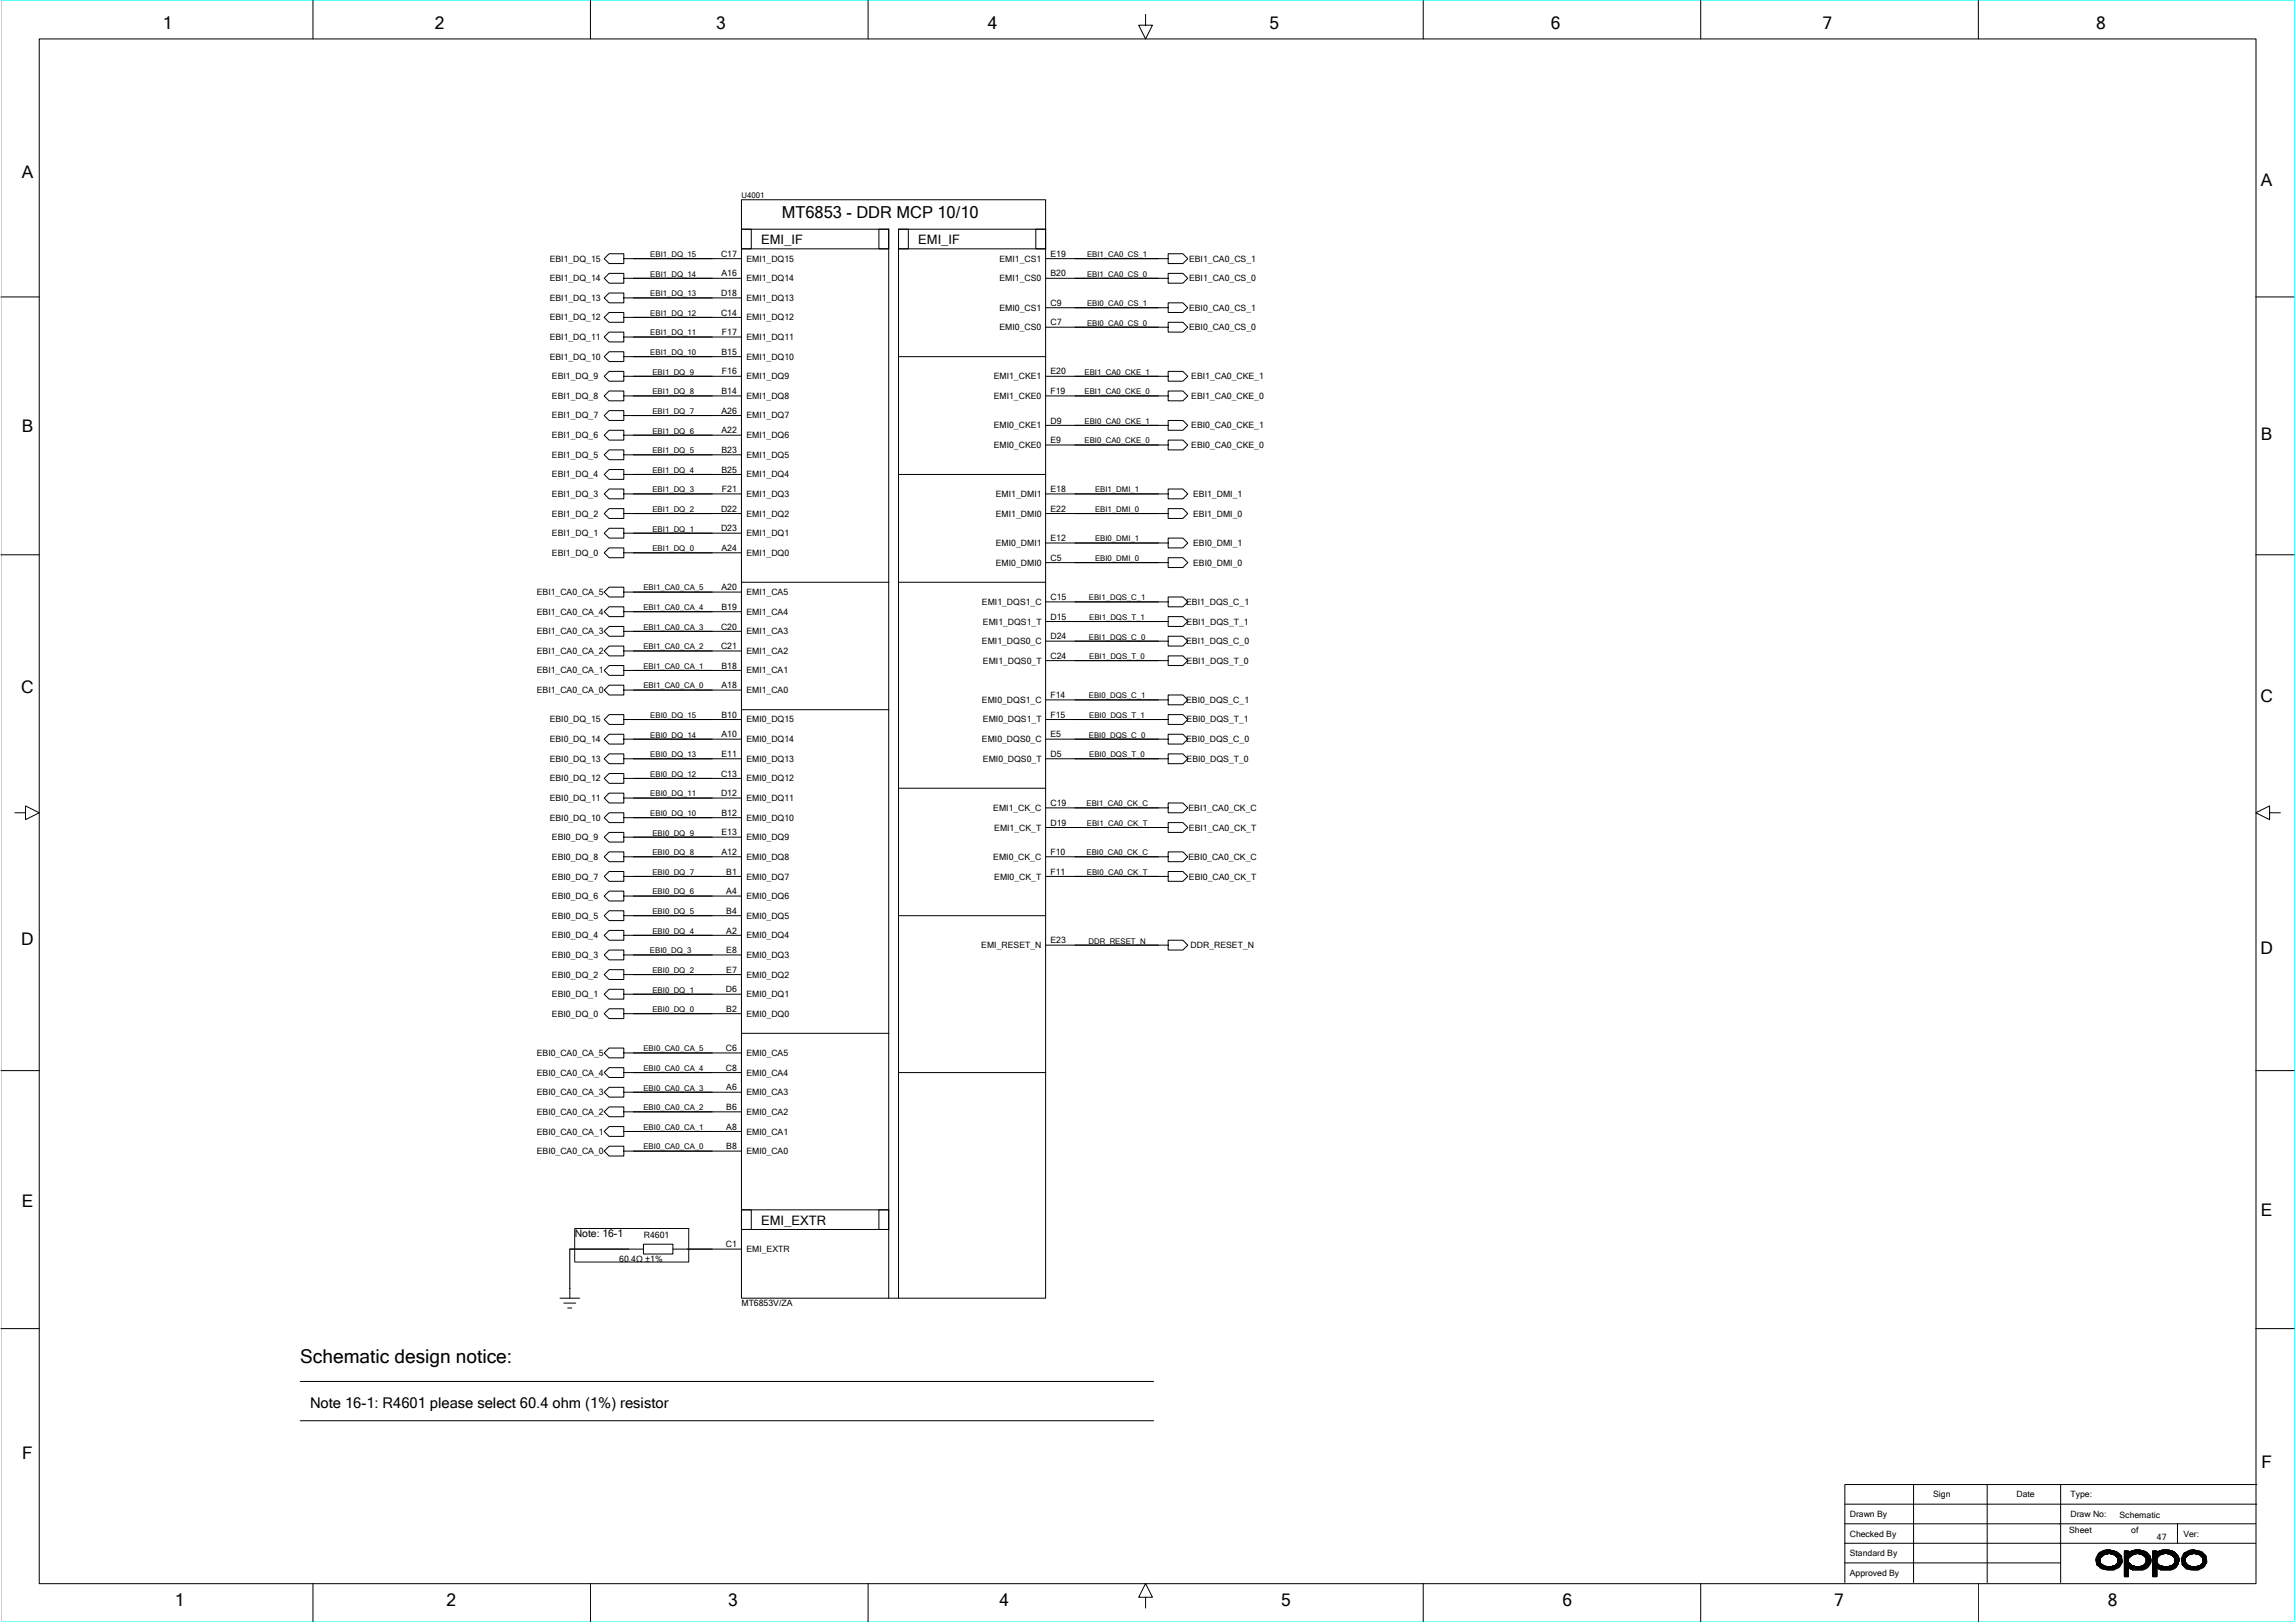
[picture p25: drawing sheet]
<svg xmlns="http://www.w3.org/2000/svg" width="297mm" height="210mm" viewBox="0 0 297 210" stroke-linecap="round" stroke-linejoin="round" font-family="sans-serif">
<defs><g id="words">
<text font-size="2.5" x="38.8" y="176.3">Schematic design notice:</text>
<g font-size="2.2">
<text x="21.1" y="3.8">1</text>
<text x="56.2" y="3.8">2</text>
<text x="92.7" y="3.8">3</text>
<text x="127.8" y="3.8">4</text>
<text x="164.2" y="3.8">5</text>
<text x="200.6" y="3.8">6</text>
<text x="235.8" y="3.8">7</text>
<text x="271.2" y="3.8">8</text>
<text x="2.8" y="23">A</text>
<text x="292.5" y="24.1">A</text>
<text x="2.8" y="55.8">B</text>
<text x="292.5" y="57">B</text>
<text x="2.7" y="89.7">C</text>
<text x="292.4" y="90.8">C</text>
<text x="2.7" y="122.3">D</text>
<text x="292.4" y="123.5">D</text>
<text x="2.8" y="156.2">E</text>
<text x="292.5" y="157.3">E</text>
<text x="2.9" y="188.8">F</text>
<text x="292.6" y="189.9">F</text>
<text x="22.6" y="207.8">1</text>
<text x="57.8" y="207.8">2</text>
<text x="94.2" y="207.8">3</text>
<text x="129.3" y="207.8">4</text>
<text x="165.7" y="207.8">5</text>
<text x="202.2" y="207.8">6</text>
<text x="237.3" y="207.8">7</text>
<text x="272.7" y="207.8">8</text>
</g>
<text font-size="2.1" x="101.1" y="28.2">MT6853 - DDR MCP 10/10</text>
<text font-size="1.9" x="40.1" y="182.1">Note 16-1: R4601 please select 60.4 ohm (1%) resistor</text>
<g font-size="1.7">
<text x="98.5" y="31.6">EMI_IF</text>
<text x="118.8" y="31.6">EMI_IF</text>
<text x="98.5" y="158.5">EMI_EXTR</text>
</g>
<text font-size="1.3" x="74.4" y="160">Note: 16-1</text>
<g font-size="1.1">
<text x="71.1" y="33.8">EBI1_DQ_15</text>
<text x="93.3" y="33.2">C17</text>
<text x="93.3" y="35.8">A16</text>
<text x="96.6" y="33.8">EMI1_DQ15</text>
<text x="129.3" y="33.8">EMI1_CS1</text>
<text x="135.9" y="33.2">E19</text>
<text x="135.9" y="35.8">B20</text>
<text x="153.8" y="33.8">EBI1_CA0_CS_1</text>
<text x="71.1" y="36.4">EBI1_DQ_14</text>
<text x="71.1" y="38.9">EBI1_DQ_13</text>
<text x="71.1" y="41.4">EBI1_DQ_12</text>
<text x="93.3" y="38.3">D18</text>
<text x="93.3" y="40.8">C14</text>
<text x="96.6" y="41.4">EMI1_DQ12</text>
<text x="96.6" y="38.9">EMI1_DQ13</text>
<text x="96.6" y="36.4">EMI1_DQ14</text>
<text x="129.3" y="40.2">EMI0_CS1</text>
<text x="129.3" y="36.4">EMI1_CS0</text>
<text x="135.9" y="39.6">C9</text>
<text x="153.8" y="36.4">EBI1_CA0_CS_0</text>
<text x="153.8" y="40.2">EBI0_CA0_CS_1</text>
<text x="71.1" y="44">EBI1_DQ_11</text>
<text x="71.1" y="46.5">EBI1_DQ_10</text>
<text x="93.3" y="45.9">B15</text>
<text x="93.4" y="43.4">F17</text>
<text x="96.6" y="46.5">EMI1_DQ10</text>
<text x="96.6" y="44">EMI1_DQ11</text>
<text x="129.3" y="42.7">EMI0_CS0</text>
<text x="135.9" y="42.1">C7</text>
<text x="153.8" y="42.7">EBI0_CA0_CS_0</text>
<text x="71.4" y="49.1">EBI1_DQ_9</text>
<text x="71.4" y="51.6">EBI1_DQ_8</text>
<text x="93.3" y="51">B14</text>
<text x="93.3" y="53.5">A26</text>
<text x="93.4" y="48.5">F16</text>
<text x="96.6" y="51.6">EMI1_DQ8</text>
<text x="96.6" y="49.1">EMI1_DQ9</text>
<text x="128.6" y="51.6">EMI1_CKE0</text>
<text x="128.6" y="49.1">EMI1_CKE1</text>
<text x="135.9" y="48.5">E20</text>
<text x="135.9" y="51">F19</text>
<text x="154.1" y="49.1">EBI1_CA0_CKE_1</text>
<text x="154.1" y="51.6">EBI1_CA0_CKE_0</text>
<text x="71.4" y="54.1">EBI1_DQ_7</text>
<text x="71.4" y="56.7">EBI1_DQ_6</text>
<text x="71.4" y="59.2">EBI1_DQ_5</text>
<text x="93.3" y="56.1">A22</text>
<text x="93.3" y="58.6">B23</text>
<text x="96.6" y="59.2">EMI1_DQ5</text>
<text x="96.6" y="56.7">EMI1_DQ6</text>
<text x="96.6" y="54.1">EMI1_DQ7</text>
<text x="128.6" y="58">EMI0_CKE0</text>
<text x="128.6" y="55.4">EMI0_CKE1</text>
<text x="135.9" y="54.8">D9</text>
<text x="135.9" y="57.3">E9</text>
<text x="154.1" y="55.4">EBI0_CA0_CKE_1</text>
<text x="154.1" y="58">EBI0_CA0_CKE_0</text>
<text x="71.4" y="61.8">EBI1_DQ_4</text>
<text x="71.4" y="64.3">EBI1_DQ_3</text>
<text x="93.3" y="61.2">B25</text>
<text x="93.4" y="63.7">F21</text>
<text x="96.6" y="64.3">EMI1_DQ3</text>
<text x="96.6" y="61.8">EMI1_DQ4</text>
<text x="128.8" y="64.3">EMI1_DMI1</text>
<text x="135.9" y="63.7">E18</text>
<text x="154.4" y="64.3">EBI1_DMI_1</text>
<text x="71.4" y="66.8">EBI1_DQ_2</text>
<text x="71.4" y="69.4">EBI1_DQ_1</text>
<text x="71.4" y="71.9">EBI1_DQ_0</text>
<text x="93.3" y="66.2">D22</text>
<text x="93.3" y="68.7">D23</text>
<text x="93.3" y="71.3">A24</text>
<text x="96.6" y="71.9">EMI1_DQ0</text>
<text x="96.6" y="69.4">EMI1_DQ1</text>
<text x="96.6" y="66.8">EMI1_DQ2</text>
<text x="128.8" y="70.7">EMI0_DMI1</text>
<text x="128.8" y="66.8">EMI1_DMI0</text>
<text x="135.9" y="66.2">E22</text>
<text x="135.9" y="70">E12</text>
<text x="154.4" y="66.8">EBI1_DMI_0</text>
<text x="154.4" y="70.7">EBI0_DMI_1</text>
<text x="69.4" y="77">EBI1_CA0_CA_5</text>
<text x="93.3" y="76.4">A20</text>
<text x="96.6" y="77">EMI1_CA5</text>
<text x="128.8" y="73.2">EMI0_DMI0</text>
<text x="135.9" y="77.6">C15</text>
<text x="135.9" y="72.6">C5</text>
<text x="154.4" y="73.2">EBI0_DMI_0</text>
<text x="69.4" y="79.5">EBI1_CA0_CA_4</text>
<text x="69.4" y="82.1">EBI1_CA0_CA_3</text>
<text x="93.3" y="81.4">C20</text>
<text x="93.3" y="84">C21</text>
<text x="93.3" y="78.9">B19</text>
<text x="96.6" y="82.1">EMI1_CA3</text>
<text x="96.6" y="79.5">EMI1_CA4</text>
<text x="127" y="83.4">EMI1_DQS0_C</text>
<text x="127" y="78.3">EMI1_DQS1_C</text>
<text x="127.2" y="80.8">EMI1_DQS1_T</text>
<text x="135.9" y="80.2">D15</text>
<text x="135.9" y="82.7">D24</text>
<text x="153.5" y="78.3">EBI1_DQS_C_1</text>
<text x="153.5" y="83.4">EBI1_DQS_C_0</text>
<text x="153.5" y="80.8">EBI1_DQS_T_1</text>
<text x="69.4" y="84.6">EBI1_CA0_CA_2</text>
<text x="69.4" y="87.1">EBI1_CA0_CA_1</text>
<text x="69.4" y="89.7">EBI1_CA0_CA_0</text>
<text x="93.3" y="86.5">B18</text>
<text x="93.3" y="89">A18</text>
<text x="96.6" y="89.7">EMI1_CA0</text>
<text x="96.6" y="87.1">EMI1_CA1</text>
<text x="96.6" y="84.6">EMI1_CA2</text>
<text x="127.2" y="85.9">EMI1_DQS0_T</text>
<text x="135.9" y="85.2">C24</text>
<text x="153.5" y="85.9">EBI1_DQS_T_0</text>
<text x="71.1" y="93.5">EBI0_DQ_15</text>
<text x="93.3" y="95.4">A10</text>
<text x="93.3" y="92.9">B10</text>
<text x="96.6" y="93.5">EMI0_DQ15</text>
<text x="127" y="91">EMI0_DQS1_C</text>
<text x="127.2" y="93.5">EMI0_DQS1_T</text>
<text x="135.9" y="95.4">E5</text>
<text x="135.9" y="92.9">F15</text>
<text x="135.9" y="90.3">F14</text>
<text x="153.5" y="91">EBI0_DQS_C_1</text>
<text x="153.5" y="93.5">EBI0_DQS_T_1</text>
<text x="71.1" y="96">EBI0_DQ_14</text>
<text x="71.1" y="98.6">EBI0_DQ_13</text>
<text x="71.1" y="101.1">EBI0_DQ_12</text>
<text x="93.3" y="100.5">C13</text>
<text x="93.3" y="97.9">E11</text>
<text x="96.6" y="96">EMI0_DQ14</text>
<text x="96.6" y="98.6">EMI0_DQ13</text>
<text x="96.6" y="101.1">EMI0_DQ12</text>
<text x="127" y="96">EMI0_DQS0_C</text>
<text x="127.2" y="98.6">EMI0_DQS0_T</text>
<text x="135.9" y="97.9">D5</text>
<text x="153.5" y="96">EBI0_DQS_C_0</text>
<text x="153.5" y="98.6">EBI0_DQS_T_0</text>
<text x="71.1" y="103.7">EBI0_DQ_11</text>
<text x="71.1" y="106.2">EBI0_DQ_10</text>
<text x="93.3" y="103">D12</text>
<text x="93.3" y="105.6">B12</text>
<text x="96.6" y="103.7">EMI0_DQ11</text>
<text x="96.6" y="106.2">EMI0_DQ10</text>
<text x="128.5" y="104.9">EMI1_CK_C</text>
<text x="128.6" y="107.5">EMI1_CK_T</text>
<text x="135.9" y="104.3">C19</text>
<text x="135.9" y="106.8">D19</text>
<text x="153.8" y="104.9">EBI1_CA0_CK_C</text>
<text x="153.8" y="107.5">EBI1_CA0_CK_T</text>
<text x="71.4" y="108.7">EBI0_DQ_9</text>
<text x="71.4" y="111.2">EBI0_DQ_8</text>
<text x="71.4" y="113.8">EBI0_DQ_7</text>
<text x="93.3" y="110.6">A12</text>
<text x="93.3" y="108.1">E13</text>
<text x="94" y="113.2">B1</text>
<text x="96.6" y="108.7">EMI0_DQ9</text>
<text x="96.6" y="111.2">EMI0_DQ8</text>
<text x="96.6" y="113.8">EMI0_DQ7</text>
<text x="128.5" y="111.2">EMI0_CK_C</text>
<text x="128.6" y="113.8">EMI0_CK_T</text>
<text x="135.9" y="110.6">F10</text>
<text x="135.9" y="113.2">F11</text>
<text x="153.8" y="111.2">EBI0_CA0_CK_C</text>
<text x="153.8" y="113.8">EBI0_CA0_CK_T</text>
<text x="71.4" y="116.3">EBI0_DQ_6</text>
<text x="71.4" y="118.9">EBI0_DQ_5</text>
<text x="94" y="118.2">B4</text>
<text x="94" y="115.7">A4</text>
<text x="96.6" y="116.3">EMI0_DQ6</text>
<text x="96.6" y="118.9">EMI0_DQ5</text>
<text x="71.4" y="121.4">EBI0_DQ_4</text>
<text x="71.4" y="124">EBI0_DQ_3</text>
<text x="94" y="125.9">E7</text>
<text x="94" y="123.3">E8</text>
<text x="94" y="120.8">A2</text>
<text x="96.6" y="121.4">EMI0_DQ4</text>
<text x="96.6" y="124">EMI0_DQ3</text>
<text x="127" y="122.7">EMI_RESET_N</text>
<text x="135.9" y="122">E23</text>
<text x="154" y="122.7">DDR_RESET_N</text>
<text x="71.4" y="126.5">EBI0_DQ_2</text>
<text x="71.4" y="129">EBI0_DQ_1</text>
<text x="71.4" y="131.5">EBI0_DQ_0</text>
<text x="93.9" y="128.4">D6</text>
<text x="94" y="130.9">B2</text>
<text x="96.6" y="126.5">EMI0_DQ2</text>
<text x="96.6" y="129">EMI0_DQ1</text>
<text x="96.6" y="131.5">EMI0_DQ0</text>
<text x="69.4" y="136.6">EBI0_CA0_CA_5</text>
<text x="93.9" y="136">C6</text>
<text x="96.6" y="136.6">EMI0_CA5</text>
<text x="69.4" y="139.1">EBI0_CA0_CA_4</text>
<text x="69.4" y="141.7">EBI0_CA0_CA_3</text>
<text x="93.9" y="138.5">C8</text>
<text x="94" y="141.1">A6</text>
<text x="94" y="143.6">B6</text>
<text x="96.6" y="141.7">EMI0_CA3</text>
<text x="96.6" y="139.1">EMI0_CA4</text>
<text x="69.4" y="144.2">EBI0_CA0_CA_2</text>
<text x="69.4" y="146.8">EBI0_CA0_CA_1</text>
<text x="69.4" y="149.3">EBI0_CA0_CA_0</text>
<text x="94" y="146.2">A8</text>
<text x="94" y="148.7">B8</text>
<text x="96.6" y="149.3">EMI0_CA0</text>
<text x="96.6" y="146.8">EMI0_CA1</text>
<text x="96.6" y="144.2">EMI0_CA2</text>
<text x="83.3" y="160.1">R4601</text>
<text x="93.9" y="161.4">C1</text>
<text x="80.1" y="163.3">60.4Ω ±1%</text>
<text x="96.6" y="162">EMI_EXTR</text>
<text x="95.9" y="169">MT6853V/ZA</text>
<text x="239.3" y="196.3">Drawn By</text>
<text x="250.1" y="193.7">Sign</text>
<text x="260.9" y="193.7">Date</text>
<text x="267.9" y="193.7">Type:</text>
<text x="267.9" y="196.3">Draw No:</text>
<text x="274.2" y="196.4">Schematic</text>
<text x="239.3" y="198.8">Checked By</text>
<text x="239.3" y="201.3">Standard By</text>
<text x="239.3" y="203.9">Approved By</text>
<text x="267.7" y="198.3">Sheet</text>
<text x="275.7" y="198.3">of</text>
<text x="279" y="199.2">47</text>
<text x="282.5" y="198.8">Ver:</text>
</g>
<g font-size="1">
<text x="95.9" y="25.6">U4001</text>
<text x="84.1" y="33.3">EBI1_DQ_15</text>
<text x="84.1" y="35.8">EBI1_DQ_14</text>
<text x="140.6" y="33.3">EBI1_CA0_CS_1</text>
<text x="140.6" y="35.8">EBI1_CA0_CS_0</text>
<text x="84.1" y="38.3">EBI1_DQ_13</text>
<text x="84.1" y="40.9">EBI1_DQ_12</text>
<text x="140.6" y="39.6">EBI0_CA0_CS_1</text>
<text x="84.1" y="43.4">EBI1_DQ_11</text>
<text x="84.1" y="45.9">EBI1_DQ_10</text>
<text x="140.6" y="42.1">EBI0_CA0_CS_0</text>
<text x="84.4" y="48.5">EBI1_DQ_9</text>
<text x="84.4" y="51">EBI1_DQ_8</text>
<text x="84.4" y="53.6">EBI1_DQ_7</text>
<text x="140.3" y="48.5">EBI1_CA0_CKE_1</text>
<text x="140.3" y="51">EBI1_CA0_CKE_0</text>
<text x="84.4" y="56.1">EBI1_DQ_6</text>
<text x="84.4" y="58.6">EBI1_DQ_5</text>
<text x="140.3" y="54.8">EBI0_CA0_CKE_1</text>
<text x="140.3" y="57.4">EBI0_CA0_CKE_0</text>
<text x="84.4" y="61.2">EBI1_DQ_4</text>
<text x="84.4" y="63.7">EBI1_DQ_3</text>
<text x="141.7" y="63.7">EBI1_DMI_1</text>
<text x="84.4" y="66.2">EBI1_DQ_2</text>
<text x="84.4" y="68.8">EBI1_DQ_1</text>
<text x="84.4" y="71.3">EBI1_DQ_0</text>
<text x="141.7" y="66.2">EBI1_DMI_0</text>
<text x="141.7" y="70">EBI0_DMI_1</text>
<text x="83.2" y="76.4">EBI1_CA0_CA_5</text>
<text x="140.9" y="77.7">EBI1_DQS_C_1</text>
<text x="141.7" y="72.6">EBI0_DMI_0</text>
<text x="83.2" y="78.9">EBI1_CA0_CA_4</text>
<text x="83.2" y="81.5">EBI1_CA0_CA_3</text>
<text x="140.9" y="82.7">EBI1_DQS_C_0</text>
<text x="140.9" y="80.2">EBI1_DQS_T_1</text>
<text x="83.2" y="84">EBI1_CA0_CA_2</text>
<text x="83.2" y="86.5">EBI1_CA0_CA_1</text>
<text x="83.2" y="89.1">EBI1_CA0_CA_0</text>
<text x="140.9" y="85.3">EBI1_DQS_T_0</text>
<text x="84.1" y="92.9">EBI0_DQ_15</text>
<text x="84.1" y="95.4">EBI0_DQ_14</text>
<text x="140.9" y="90.3">EBI0_DQS_C_1</text>
<text x="140.9" y="95.4">EBI0_DQS_C_0</text>
<text x="140.9" y="92.9">EBI0_DQS_T_1</text>
<text x="84.1" y="98">EBI0_DQ_13</text>
<text x="84.1" y="100.5">EBI0_DQ_12</text>
<text x="140.9" y="98">EBI0_DQS_T_0</text>
<text x="84.1" y="103">EBI0_DQ_11</text>
<text x="84.1" y="105.6">EBI0_DQ_10</text>
<text x="140.6" y="104.3">EBI1_CA0_CK_C</text>
<text x="140.6" y="106.8">EBI1_CA0_CK_T</text>
<text x="84.4" y="108.1">EBI0_DQ_9</text>
<text x="84.4" y="110.6">EBI0_DQ_8</text>
<text x="84.4" y="113.2">EBI0_DQ_7</text>
<text x="140.6" y="110.6">EBI0_CA0_CK_C</text>
<text x="140.6" y="113.2">EBI0_CA0_CK_T</text>
<text x="84.4" y="115.7">EBI0_DQ_6</text>
<text x="84.4" y="118.3">EBI0_DQ_5</text>
<text x="84.1" y="123.3">EBI0_DQ_3</text>
<text x="84.4" y="120.8">EBI0_DQ_4</text>
<text x="84.4" y="125.9">EBI0_DQ_2</text>
<text x="140.8" y="122.1">DDR_RESET_N</text>
<text x="84.4" y="128.4">EBI0_DQ_1</text>
<text x="84.4" y="130.9">EBI0_DQ_0</text>
<text x="83.2" y="136">EBI0_CA0_CA_5</text>
<text x="83.2" y="138.6">EBI0_CA0_CA_4</text>
<text x="83.2" y="141.1">EBI0_CA0_CA_3</text>
<text x="83.2" y="143.6">EBI0_CA0_CA_2</text>
<text x="83.2" y="146.2">EBI0_CA0_CA_1</text>
<text x="83.2" y="148.7">EBI0_CA0_CA_0</text>
</g>
</g></defs>
<path d="M.1 0h296.8v209.8h-296.8z" fill="none" stroke="#0ff" stroke-width=".13"/>
<g fill="none" stroke="#000" stroke-width=".13">
<path d="M5.1 5h286.8v199.9h-286.8zM40.5 .1v4.9M76.4 .1v4.9M112.3 .1v4.9M148.2 1.9v1.4h.9l-.9 1.7-.9-1.7h.9M184.1 .1v4.9M220 .1v4.9M255.9 .1v4.9M.1 38.4h5M78.8 32.8h1.9v1.3h-1.9l-.6-.6zM78.8 35.4h1.9v1.2h-1.9l-.6-.6zM78.8 37.9h1.9v1.3h-1.9l-.6-.7z"/>
<path d="M80.7 33.5h15.2M80.7 36h15.2M80.7 38.5h15.2M95.9 25.8h39.4v142.2h-39.4zM95.9 29.7h1.3v2.5h-1.3zM95.9 32.2h19.1M95.9 29.7h19.1M113.7 29.7h1.3v2.5h-1.3zM115 29.6v138.4M116.2 29.7h1.3v2.5h-1.3zM116.2 29.6v138.4M116.2 32.2h19.1"/>
<path d="M116.2 29.7h19.1M134 29.7h1.3v2.5h-1.3zM135.3 33.5h15.8M135.3 36h15.8M135.3 39.8h15.8M151.1 32.8h1.9l.7 .7-.7 .6h-1.9zM151.1 35.4h1.9l.7 .6-.7 .6h-1.9zM151.1 39.2h1.9l.7 .6-.7 .6h-1.9zM291.8 38.4h5M78.8 40.4h1.9v1.3h-1.9l-.6-.6zM78.8 43h1.9v1.2h-1.9l-.6-.6zM78.8 45.5h1.9v1.3h-1.9l-.6-.7z"/>
<path d="M78.8 48h1.9v1.3h-1.9l-.6-.6zM78.8 50.6h1.9v1.3h-1.9l-.6-.7zM78.8 53.1h1.9v1.3h-1.9l-.6-.6zM78.8 55.7h1.9v1.2h-1.9l-.6-.6zM78.8 58.2h1.9v1.3h-1.9l-.6-.7zM80.7 41.1h15.2M80.7 43.6h15.2M80.7 46.1h15.2M80.7 48.7h15.2M80.7 51.2h15.2M80.7 53.8h15.2M80.7 56.3h15.2"/>
<path d="M80.7 58.8h15.2M116.2 46.1h19.1M135.3 48.7h15.8M135.3 51.2h15.8M135.3 42.3h15.8M135.3 55h15.8M135.3 57.6h15.8M151.1 41.7h1.9l.7 .6-.7 .7h-1.9zM151.1 48h1.9l.7 .7-.7 .6h-1.9zM151.1 50.6h1.9l.7 .6-.7 .7h-1.9zM151.1 54.4h1.9l.7 .6-.7 .7h-1.9zM151.1 56.9h1.9l.7 .7-.7 .6h-1.9z"/>
<path d="M.1 71.8h5M78.8 60.7h1.9v1.3h-1.9l-.6-.6zM78.8 63.3h1.9v1.2h-1.9l-.6-.6zM78.8 65.8h1.9v1.3h-1.9l-.6-.7zM78.8 68.3h1.9v1.3h-1.9l-.6-.6zM78.8 70.9h1.9v1.3h-1.9l-.6-.7zM78.8 76h1.9v1.2h-1.9l-.6-.6zM78.8 78.5h1.9v1.3h-1.9l-.6-.7zM80.7 61.4h15.2M80.7 63.9h15.2M80.7 66.4h15.2M80.7 69h15.2"/>
<path d="M80.7 71.5h15.2M95.9 75.3h19.1M95.9 76.6h-15.2M95.9 79.1h-15.2M116.2 61.4h19.1M116.2 75.3h19.1M135.3 63.9h15.8M135.3 66.4h15.8M135.3 70.3h15.8M135.3 72.8h15.8M135.3 77.9h15.8M151.1 63.3h1.9l.7 .6-.7 .6h-1.9z"/>
<path d="M151.1 65.8h1.9l.7 .6-.7 .7h-1.9zM151.1 69.6h1.9l.7 .7-.7 .6h-1.9zM151.1 72.2h1.9l.7 .6-.7 .6h-1.9zM151.1 77.2h1.9l.7 .7-.7 .6h-1.9zM151.1 79.8h1.9l.7 .6-.7 .6h-1.9zM291.8 71.8h5M78.8 92.5h1.9v1.2h-1.9l-.6-.6zM78.8 95h1.9v1.3h-1.9l-.6-.7zM78.8 97.5h1.9v1.3h-1.9l-.6-.6zM78.8 81h1.9v1.3h-1.9l-.6-.6zM78.8 83.6h1.9v1.3h-1.9l-.6-.7zM78.8 86.1h1.9v1.3h-1.9l-.6-.7z"/>
<path d="M78.8 88.6h1.9v1.3h-1.9l-.6-.6zM80.7 93.1h15.2M80.7 95.6h15.2M80.7 98.2h15.2M95.9 91.8h19.1M95.9 81.7h-15.2M95.9 84.2h-15.2M95.9 86.7h-15.2M95.9 89.3h-15.2M135.3 93.1h15.8M135.3 95.6h15.8M135.3 98.2h15.8"/>
<path d="M135.3 80.4h15.8M135.3 83h15.8M135.3 85.5h15.8M135.3 90.6h15.8M151.1 82.3h1.9l.7 .7-.7 .6h-1.9zM151.1 84.9h1.9l.7 .6-.7 .6h-1.9zM151.1 89.9h1.9l.7 .7-.7 .6h-1.9zM151.1 92.5h1.9l.7 .6-.7 .6h-1.9zM151.1 95h1.9l.7 .6-.7 .7h-1.9zM151.1 97.5h1.9l.7 .7-.7 .6h-1.9zM1.9 105.2h1.4v-.9l1.8 .9-1.8 .8v-.8M78.2 108.3l.6-.6h1.9v1.2h-1.9z"/>
<path d="M78.8 100.1h1.9v1.2h-1.9l-.6-.6zM78.8 102.6h1.9v1.3h-1.9l-.6-.6zM78.8 105.2h1.9v1.2h-1.9l-.6-.6zM78.8 110.2h1.9v1.3h-1.9l-.6-.7zM78.8 112.8h1.9v1.2h-1.9l-.6-.6zM78.8 115.3h1.9v1.3h-1.9l-.6-.7zM78.8 117.8h1.9v1.3h-1.9l-.6-.6zM80.7 100.7h15.2M80.7 103.3h15.2M80.7 105.8h15.2M95.9 108.3h-15.2M95.9 110.8h-15.2"/>
<path d="M95.9 113.4h-15.2M95.9 115.9h-15.2M95.9 118.5h-15.2M116.2 118.5h19.1M116.2 102h19.1M135.3 110.8h15.8M135.3 113.4h15.8M135.3 104.5h15.8M135.3 107.1h15.8M151.1 103.9h1.9l.7 .6-.7 .7h-1.9zM151.1 106.4h1.9l.7 .7-.7 .6h-1.9zM151.1 110.2h1.9l.7 .6-.7 .7h-1.9z"/>
<path d="M151.1 112.8h1.9l.7 .6-.7 .6h-1.9zM293.6 105.2v-.9l-1.8 .9 1.8 .8v-.8h1.4M.1 138.5h5M78.8 120.4h1.9v1.2h-1.9l-.6-.6zM78.8 122.9h1.9v1.3h-1.9l-.6-.7zM78.8 125.5h1.9v1.2h-1.9l-.6-.6zM78.8 128h1.9v1.3h-1.9l-.6-.7zM78.8 130.5h1.9v1.3h-1.9l-.6-.7zM78.8 135.6h1.9v1.3h-1.9l-.6-.7zM78.8 138.1h1.9v1.3h-1.9l-.6-.6zM95.9 133.7h19.1M95.9 121h-15.2"/>
<path d="M95.9 123.5h-15.2M95.9 126.1h-15.2M95.9 128.6h-15.2M95.9 131.1h-15.2M95.9 136.2h-15.2M95.9 138.8h-15.2M116.2 138.8h19.1M135.3 122.3h15.8M151.1 121.6h1.9l.7 .7-.7 .6h-1.9zM291.8 138.5h5M78.8 140.7h1.9v1.2h-1.9l-.6-.6zM78.8 143.2h1.9v1.3h-1.9l-.6-.7z"/>
<path d="M78.8 145.8h1.9v1.2h-1.9l-.6-.6zM78.8 148.3h1.9v1.3h-1.9l-.6-.7zM95.9 156.5h1.3v2.6h-1.3zM95.9 156.5h19.1M95.9 159.1h19.1M95.9 141.3h-15.2M95.9 143.8h-15.2M95.9 146.4h-15.2M95.9 148.9h-15.2M113.7 156.5h1.3v2.6h-1.3zM.1 171.9h5M38.8 178.7h110.4"/>
<path d="M72.5 168h2.5M72.9 168.6h1.6M73.4 169.2h.6M83.2 161h3.9v1.2h-3.9zM83.3 161.6h-9.6v6.4M87 161.6h8.9M291.8 171.9h5M38.8 183.8h110.4M238.7 194.6h53.3M247.6 192v12.7M257.1 192v12.7M266.6 192v12.7"/>
<path d="M281.7 197.1v2.6M291.8 199.7h-53.1M291.8 197.1h-53.1M292 192.1h-53.3v12.6M40.5 204.9v4.9M76.4 204.9v4.9M112.3 204.9v4.9M148.2 206.7h.9l-.9-1.8-.9 1.8h.9v1.3M184.1 204.9v4.9M220 204.9v4.9M238.7 202.2h27.9M255.9 204.9v4.9"/>
<path d="M271.1 201.6h.7M271.1 201.7h.6M271.1 201.8h.6M271.1 202h.6M271.1 202.1h.6M271.3 201.3h.8M271.3 202.3h.6M271.3 202.5h.8M271.3 202.2h.4M271.3 201.4v1.1M271.4 202.6h.8M271.4 202.5v-1.3v1.4h.7"/>
<path d="M271.5 202.2v.4h.8M271.5 200.9a2.21 2.21 0 0 1 3 .4l.1 .8-.4 .6-.8 .4h-.6l-.9-.1-.6-.5-.1-.8zM271.5 201v1.6v-1.5v.1M271.7 201.6l.5-.4 .6-.3 .8 .3 .4 .4v.6l-.4 .4-.8 .1-.6-.1-.5-.4zM271.7 200.9v1.8M271.7 200.8h2.2M271.8 200.8v.7M271.8 202.3v.5M271.9 202.5v.5h1.9M271.9 200.8v.6h-.6M272.1 202.4v.6M272.1 200.7v.5"/>
<path d="M272.1 200.7h1.4M272.2 200.7v.5h-.8M272.3 202.6v.4M272.3 200.7v.4M272.3 200.6h.8M272.4 202.7v.4M272.4 200.7v.4M272.5 203.1h1.1M272.6 202.7v.4M272.6 200.5v.6M272.7 202.7v.4M272.7 200.5v.6h-1.3"/>
<path d="M272.8 202.7v.4M272.8 200.5v.4M272.9 202.7v.4M272.9 200.5v.4M273.1 202.7v.4M273.1 200.5v.6h1.1M273.2 202.7v.4M273.2 200.7v.4M273.3 202.6v.5M273.3 200.7v.4M273.4 202.6h.9M273.4 202.6v.5"/>
<path d="M273.4 200.7v.4M273.4 201.2h1M273.6 202.6v.4M273.6 200.7v.5M273.7 200.8v.5h.8M273.7 202.4v.6h-1.5v-.4M273.8 200.8v.6h.7M273.8 202.3v.5M273.9 201.8h.7M273.9 202h.7M273.9 202.1h.7M273.9 202.2h.6"/>
<path d="M273.9 201.7h.6M274 202.2v.6M274 200.8v.8h.5M274 200.9h-2.5M274.1 200.9v1.9h-2.5M274.2 201v1.7h-2.6M274.3 201.2v1.3h-.6M274.5 201.3v1h-.7M274.8 200.8h2.8M274.8 200.9h3M274.8 203h.6M274.8 203.1h.6"/>
<path d="M274.8 200.7h.6M274.8 203.2h.6M274.8 203.3h.6M274.8 203.5h.6M274.8 203.6h.6M274.8 203.7h.6M274.8 203.9h.6M274.8 201.2h1.2M274.8 202.6h1.1M274.8 202.5h.9M274.8 202.3h.8M274.8 202.2h.7"/>
<path d="M274.8 201.6h.6M274.8 201.7h.6M274.8 201.8h.6M274.8 202h.6M274.8 202.1h.6M274.8 200.7h.6v.2v-.1h.1a2.27 2.27 0 0 1 2.3 .1 1.03 1.03 0 0 1 .2 1.6l-.2 .3-.5 .3h-1.4l-.5-.3v1.2h-.6zM274.8 200.7v3.3M275 200.7v3.3M275.1 200.7v3.3M275.2 200.7v3.3M275.4 201.6l.5-.4 .6-.3 .8 .3 .3 .4v.6l-.3 .4-.8 .1-.6-.1-.5-.4zM275.4 200.7v3.3h-.6"/>
<path d="M275.5 200.8v.8M275.5 202.2v.6M275.6 200.8v.6h-.8M275.6 202.3v.7h2M275.7 200.7h1.7M275.7 200.7v.6h-.9M275.7 202.4v.6M275.9 200.7v.5M275.9 202.6v.5h1.4v-.5M276 200.7v.4M276 202.6v.5M276.1 202.6v.5"/>
<path d="M276.1 200.5v.6M276.2 200.6h.7M276.2 202.7v.4M276.2 200.5v.6h-1.4M276.4 202.7v.4M276.4 200.5v.6M276.5 202.7v.4M276.5 200.5v.4M276.6 202.7v.4M276.6 200.5v.6M276.7 201.1h1.2M276.8 202.7v.4"/>
<path d="M276.8 200.5v.6M276.9 202.7v.4M276.9 200.5v.6M277 202.6v.5M277 200.7v.4M277.1 201.2h.9v1.4M277.1 202.6h.8M277.1 202.6v.5M277.1 200.7v.4M277.3 200.7v.5M277.4 202.5h.6M277.4 202.4v.6"/>
<path d="M277.4 200.7v.6h.7v1h-.6M277.5 202.3v.7M277.5 200.8v.6h.6M277.6 202.2h.7M277.6 201.7h.7M277.6 201.8h.7M277.6 202.1h.7M277.6 202.2v.6M277.6 200.8v.8h.5M277.8 200.9v1.9h-3M277.9 201v1.7h-3.1M278.3 201.8v.2h-.7"/>
<path d="M278.5 203h.5M278.5 203.1h.5M278.5 203.2h.5M278.5 203.3h.5M278.5 203.5h.5M278.5 203.6h.5M278.5 203.7h.5M278.5 203.9h.5M278.5 200.9h3M278.5 200.8h2.8M278.5 200.7h.5M278.5 201.2h1"/>
<path d="M278.5 202.6h1M278.5 202.5h.8M278.5 202.3h.7M278.5 202.2h.5M278.5 201.6h.5M278.5 201.7h.5M278.5 201.8h.5M278.5 202h.5M278.5 202.1h.5M278.5 200.7h.5v.2v-.1h.2a2.17 2.17 0 0 1 2.4 .3l.1 .2a.49 .49 0 0 1 .1 .8v.2a1.37 1.37 0 0 1-.9 .8h-1.4l-.5-.3v1.2h-.5zM278.5 200.7v3.3M278.7 200.7v3.3"/>
<path d="M278.8 200.7v3.3M278.9 200.7v3.3M279 200.7v3.3h-.5M279.2 202.3v.5M279.2 200.8v.6h-.7M279.3 202.4v.6h2M279.3 200.7v.6h-.8M279.4 200.7h1.7M279.4 202.6v.4M279.4 200.7v.5M279.4 201.2l.8-.3 .7 .3 .4 .4v.6l-.4 .4-.7 .1-.8-.1-.4-.4v-.6zM279.5 202.6v.5"/>
<path d="M279.5 200.7v.4M279.7 202.6v.5M279.7 200.5v.6M279.8 202.6v.5M279.8 200.5v.6h-1.3M279.9 202.7v.4M279.9 200.5v.6M280.1 202.7v.4M280.1 200.5v.4M280.2 202.7v.4M280.2 200.5v.4M280.3 202.7v.4"/>
<path d="M280.3 200.5v.4M280.4 201.1h1.2M280.4 202.7v.4M280.4 200.5v.6M280.6 202.7v.4M280.6 200.5v.6M280.7 202.6v.5M280.7 200.5v.6M280.8 201.2h.9v1.4M280.8 202.6v.5M280.8 200.7v.4M280.8 202.6h.8"/>
<path d="M280.9 202.6v.5h-1.4M280.9 200.7v.5M281 202.5h.7M281.1 202.4v.6M281.1 200.7v.6h.7v1h-.6M281.2 202.3v.7M281.2 200.8v.6h.6M281.3 201.6h.7M281.3 201.7h.7M281.3 201.8h.7M281.3 202h.7M281.3 202.2h.6"/>
<path d="M281.3 202.1h.5M281.3 200.8v2M281.4 200.9v1.9h-2.9M281.6 201v1.7h-3.1M282.2 201.7h.5M282.2 201.8h.5M282.2 202h.5M282.3 201.6h.4M282.3 202.3h.6M282.3 202.2h.4M282.3 201.3v1.2h.7M282.3 202.1h.4"/>
<path d="M282.4 201.2h.8M282.5 201v1.6h.7M282.6 200.9h2.4M282.6 200.9v1.8h2.5v-1.7M282.6 200.9a2.03 2.03 0 0 1 2.8 .4l.1 .8-.4 .6-.8 .4-1.5-.1-.5-.5-.1-.8zM282.7 201.6l.4-.4 .7-.3 .8 .3 .4 .4v.6a1.52 1.52 0 0 1-2.3 0zM282.7 200.9v1.9h2.3M282.8 200.8h2.1M282.8 202.2v.8h1.8v-.4M282.8 200.8v.6h-.5M283 202.3v.7M283 200.8v.5h-.6"/>
<path d="M283.1 200.7h1.2M283.1 202.4v.6M283.1 200.7v.5M283.2 202.6v.4M283.2 200.7v.4M283.3 200.6h.7M283.3 202.6v.5M283.3 200.7v.4M283.5 200.7v.4M283.6 202.7v.4M283.6 200.5v.6h-1M283.7 202.7v.4"/>
<path d="M283.7 200.5v.6M283.8 202.7v.4M283.8 200.5v.4M284 202.7v.4M284 200.5v.6M284.1 201.1h1M284.1 200.7v.4M284.1 202.7v.4M284.2 200.7v.4M284.2 202.7v.4M284.3 200.7v.4M284.3 202.6v.5"/>
<path d="M284.5 200.7v.4M284.5 202.6v.5h-1v-.4M284.6 201.2h.6v1.4h-.9M284.6 200.7v.5M284.7 202.5h.5M284.7 200.8v.5h.7v1h-.6M284.7 202.4v.6M284.9 200.8v.6h.5M284.9 202.3v.5M285 201.8h.5M285 202h.5M285 202.1h.5"/>
<path d="M285 202.2h.4M285 201.6h.4M285 201.7h.4M285 200.9v1.9"/>
</g>
<path d="M74.4 158.9h14.7v4.4h-14.7z" fill="none" stroke="#000" stroke-width=".13" stroke-dasharray=".1 .1 0 .1"/>
<use href="#words"/>
</svg>
